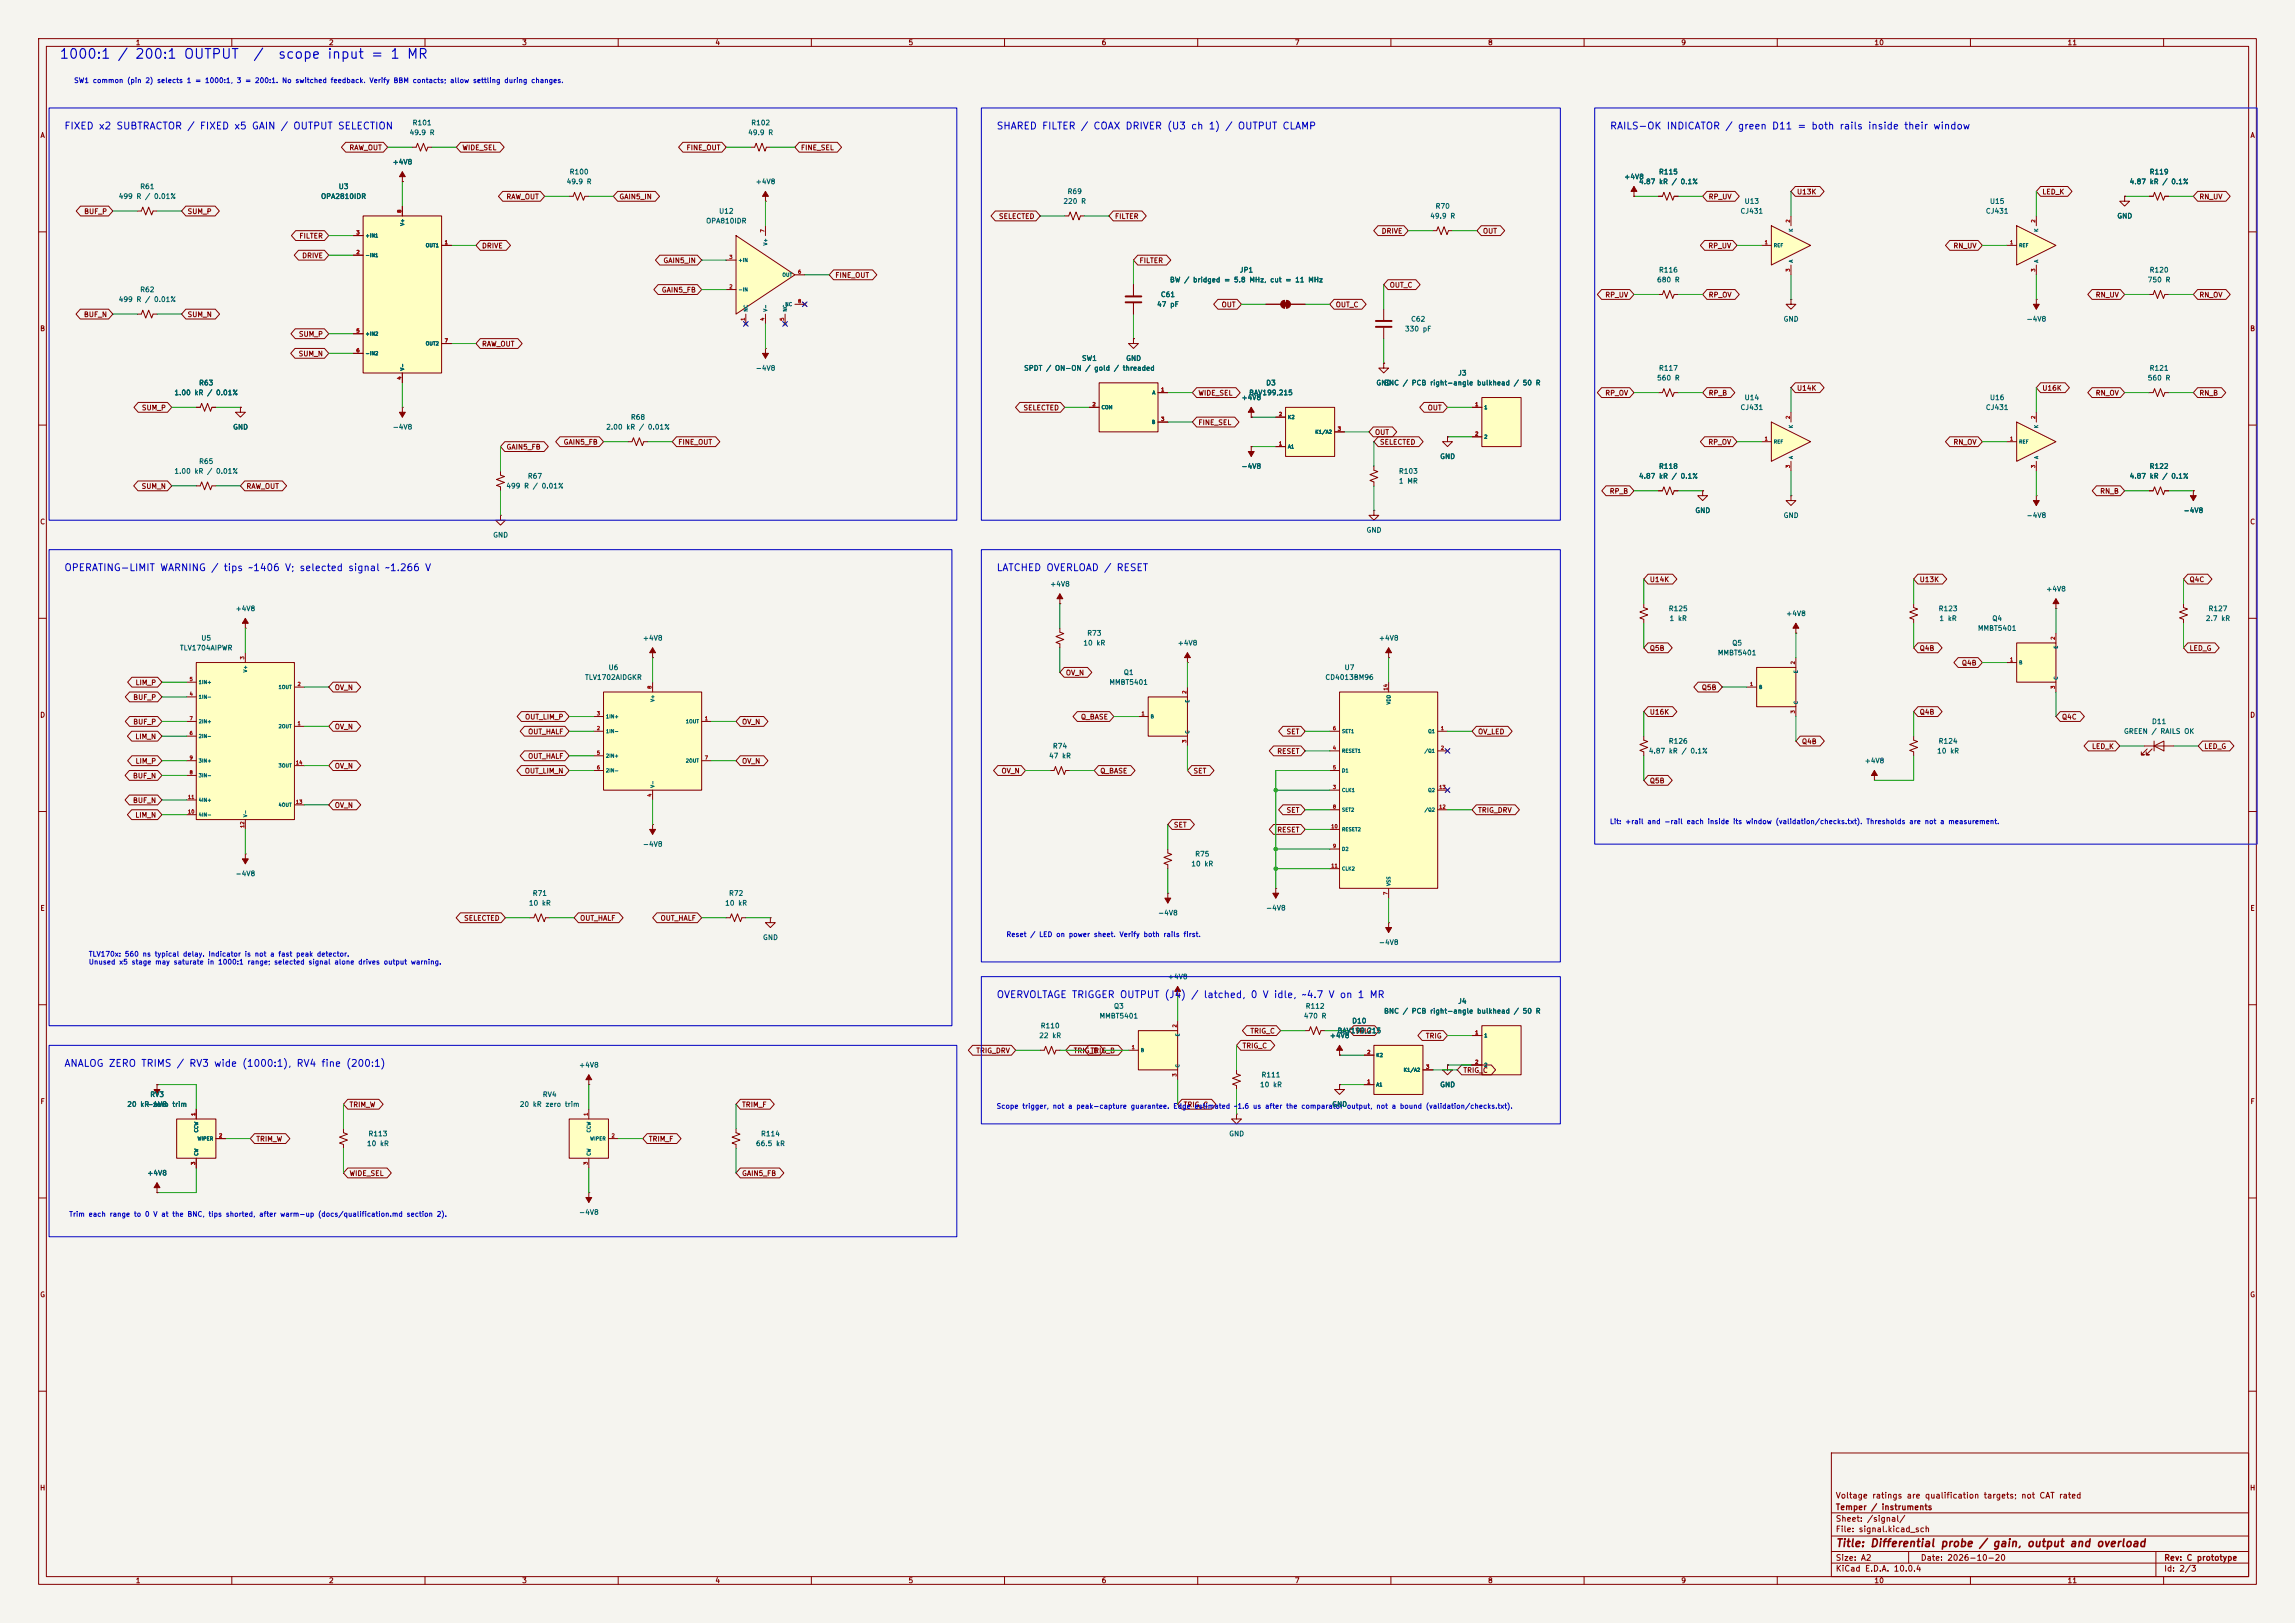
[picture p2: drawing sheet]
<svg xmlns="http://www.w3.org/2000/svg" width="594mm" height="420mm" viewBox="0 0 594 420" stroke-linecap="round" stroke-linejoin="round" font-family="sans-serif">
<defs><g id="words">
<g font-size="2.5" fill="#0000c2">
<text x="15.2" y="15.8">1000:1 / 200:1 OUTPUT</text>
<text x="65.4" y="15.8">/</text>
<text x="71.8" y="15.8">scope input = 1 MR</text>
</g>
<text font-size="2" fill="#840000" x="475" y="400.8">Title: Differential probe / gain, output and overload</text>
<g font-size="1.8" fill="#0000c2">
<text x="16.5" y="33.9">FIXED x2 SUBTRACTOR / FIXED x5 GAIN / OUTPUT SELECTION</text>
<text x="257.8" y="33.9">SHARED FILTER / COAX DRIVER (U3 ch 1) / OUTPUT CLAMP</text>
<text x="416.6" y="33.9">RAILS-OK INDICATOR / green D11 = both rails inside their window</text>
<text x="16.5" y="148.2">OPERATING-LIMIT WARNING / tips ~1406 V; selected signal ~1.266 V</text>
<text x="257.8" y="148.2">LATCHED OVERLOAD / RESET</text>
<text x="257.8" y="258.7">OVERVOLTAGE TRIGGER OUTPUT (J4) / latched, 0 V idle, ~4.7 V on 1 MR</text>
<text x="16.5" y="276.5">ANALOG ZERO TRIMS / RV3 wide (1000:1), RV4 fine (200:1)</text>
</g>
<g font-size="1.5" fill="#840000">
<text x="475" y="388.1">Voltage ratings are qualification targets; not CAT rated</text>
<text x="475" y="394.1">Sheet: /signal/</text>
<text x="475" y="391.1">Temper / instruments</text>
<text x="475" y="396.8">File: signal.kicad_sch</text>
<text x="475" y="407">KiCad E.D.A. 10.0.4</text>
<text x="475" y="404.2">Size: A2</text>
<text x="497" y="404.2">Date: 2026-10-20</text>
<text x="560" y="404.2">Rev: C prototype</text>
<text x="560" y="407">Id: 2/3</text>
</g>
<g font-size="1.3" fill="#840000">
<text x="35" y="12">1</text>
<text x="85" y="12">2</text>
<text x="135" y="12">3</text>
<text x="185" y="12">4</text>
<text x="235" y="12">5</text>
<text x="285" y="12">6</text>
<text x="335" y="12">7</text>
<text x="385" y="12">8</text>
<text x="435" y="12">9</text>
<text x="485" y="12">10</text>
<text x="535" y="12">11</text>
<text x="10.3" y="36">A</text>
<text x="582.3" y="36">A</text>
<text x="90.3" y="39.2">RAW_OUT</text>
<text x="119.5" y="39.2">WIDE_SEL</text>
<text x="177.6" y="39.2">FINE_OUT</text>
<text x="207.2" y="39.2">FINE_SEL</text>
<text x="130.9" y="51.9">RAW_OUT</text>
<text x="160.2" y="51.9">GAIN5_IN</text>
<text x="442.1" y="51.9">RP_UV</text>
<text x="465" y="50.6">U13K</text>
<text x="528.5" y="50.6">LED_K</text>
<text x="569.1" y="51.9">RN_UV</text>
<text x="21.7" y="55.7">BUF_P</text>
<text x="48.4" y="55.7">SUM_P</text>
<text x="258.4" y="56.9">SELECTED</text>
<text x="288.4" y="56.9">FILTER</text>
<text x="77.3" y="62">FILTER</text>
<text x="124.6" y="64.6">DRIVE</text>
<text x="357.5" y="60.8">DRIVE</text>
<text x="383.7" y="60.8">OUT</text>
<text x="442" y="64.6">RP_UV</text>
<text x="505.5" y="64.6">RN_UV</text>
<text x="78.1" y="67.1">DRIVE</text>
<text x="171.6" y="68.4">GAIN5_IN</text>
<text x="294.8" y="68.4">FILTER</text>
<text x="171.1" y="76">GAIN5_FB</text>
<text x="216.1" y="72.2">FINE_OUT</text>
<text x="359.6" y="74.7">OUT_C</text>
<text x="415.4" y="77.3">RP_UV</text>
<text x="442.1" y="77.3">RP_OV</text>
<text x="542.3" y="77.3">RN_UV</text>
<text x="569.1" y="77.3">RN_OV</text>
<text x="21.6" y="82.3">BUF_N</text>
<text x="48.4" y="82.3">SUM_N</text>
<text x="316" y="79.8">OUT</text>
<text x="345.6" y="79.8">OUT_C</text>
<text x="10.3" y="86">B</text>
<text x="77.2" y="87.4">SUM_P</text>
<text x="124.6" y="90">RAW_OUT</text>
<text x="582.3" y="86">B</text>
<text x="77.2" y="92.5">SUM_N</text>
<text x="465" y="101.4">U14K</text>
<text x="528.5" y="101.4">U16K</text>
<text x="36.6" y="106.5">SUM_P</text>
<text x="264.8" y="106.5">SELECTED</text>
<text x="310" y="102.7">WIDE_SEL</text>
<text x="369.4" y="106.5">OUT</text>
<text x="415.4" y="102.7">RP_OV</text>
<text x="442.1" y="102.7">RP_B</text>
<text x="542.3" y="102.7">RN_OV</text>
<text x="569.1" y="102.7">RN_B</text>
<text x="310" y="110.3">FINE_SEL</text>
<text x="355.8" y="112.8">OUT</text>
<text x="131" y="116.6">GAIN5_FB</text>
<text x="145.7" y="115.4">GAIN5_FB</text>
<text x="175.4" y="115.4">FINE_OUT</text>
<text x="357" y="115.4">SELECTED</text>
<text x="442" y="115.4">RP_OV</text>
<text x="505.5" y="115.4">RN_OV</text>
<text x="36.5" y="126.8">SUM_N</text>
<text x="63.7" y="126.8">RAW_OUT</text>
<text x="416.5" y="128.1">RP_B</text>
<text x="543.4" y="128.1">RN_B</text>
<text x="10.3" y="136">C</text>
<text x="582.3" y="136">C</text>
<text x="426.9" y="150.9">U14K</text>
<text x="496.7" y="150.9">U13K</text>
<text x="566.6" y="150.9">Q4C</text>
<text x="426.9" y="168.7">Q5B</text>
<text x="496.7" y="168.7">Q4B</text>
<text x="507.6" y="172.5">Q4B</text>
<text x="566.6" y="168.7">LED_G</text>
<text x="35" y="177.6">LIM_P</text>
<text x="86.5" y="178.9">OV_N</text>
<text x="275.7" y="175.1">OV_N</text>
<text x="440.3" y="178.9">Q5B</text>
<text x="10.3" y="186">D</text>
<text x="34.4" y="181.4">BUF_P</text>
<text x="426.9" y="185.2">U16K</text>
<text x="496.7" y="185.2">Q4B</text>
<text x="582.3" y="186">D</text>
<text x="34.4" y="187.8">BUF_P</text>
<text x="34.9" y="191.6">LIM_N</text>
<text x="86.5" y="189">OV_N</text>
<text x="135.8" y="186.5">OUT_LIM_P</text>
<text x="136.6" y="190.3">OUT_HALF</text>
<text x="191.9" y="187.8">OV_N</text>
<text x="279.6" y="186.5">Q_BASE</text>
<text x="332.9" y="190.3">SET</text>
<text x="382.4" y="190.3">OV_LED</text>
<text x="533.6" y="186.5">Q4C</text>
<text x="35" y="197.9">LIM_P</text>
<text x="136.6" y="196.6">OUT_HALF</text>
<text x="191.9" y="197.9">OV_N</text>
<text x="330.4" y="195.4">RESET</text>
<text x="466.2" y="192.8">Q4B</text>
<text x="541.3" y="194.1">LED_K</text>
<text x="570.4" y="194.1">LED_G</text>
<text x="34.3" y="201.7">BUF_N</text>
<text x="86.5" y="199.2">OV_N</text>
<text x="135.7" y="200.5">OUT_LIM_N</text>
<text x="259.1" y="200.5">OV_N</text>
<text x="284.6" y="200.5">Q_BASE</text>
<text x="308.8" y="200.5">SET</text>
<text x="426.9" y="203">Q5B</text>
<text x="34.3" y="208.1">BUF_N</text>
<text x="86.5" y="209.3">OV_N</text>
<text x="34.9" y="211.9">LIM_N</text>
<text x="303.7" y="214.4">SET</text>
<text x="330.4" y="215.7">RESET</text>
<text x="332.9" y="210.6">SET</text>
<text x="382.4" y="210.6">TRIG_DRV</text>
<text x="10.3" y="236">E</text>
<text x="120" y="238.6">SELECTED</text>
<text x="150" y="238.6">OUT_HALF</text>
<text x="170.8" y="238.6">OUT_HALF</text>
<text x="582.3" y="236">E</text>
<text x="323.5" y="267.8">TRIG_C</text>
<text x="350.7" y="267.8">TRIG</text>
<text x="368.9" y="269">TRIG</text>
<text x="252.5" y="272.8">TRIG_DRV</text>
<text x="277.8" y="272.8">TRIG_B</text>
<text x="282.1" y="272.8">TRIG_B</text>
<text x="321.5" y="271.6">TRIG_C</text>
<text x="378.6" y="277.9">TRIG_C</text>
<text x="10.3" y="286">F</text>
<text x="90.3" y="286.8">TRIM_W</text>
<text x="191.9" y="286.8">TRIM_F</text>
<text x="306.2" y="286.8">TRIG_C</text>
<text x="582.3" y="286">F</text>
<text x="66.2" y="295.7">TRIM_W</text>
<text x="167.8" y="295.7">TRIM_F</text>
<text x="90.3" y="304.6">WIDE_SEL</text>
<text x="191.9" y="304.6">GAIN5_FB</text>
<text x="10.3" y="336">G</text>
<text x="582.3" y="336">G</text>
<text x="10.2" y="386">H</text>
<text x="582.2" y="386">H</text>
<text x="35" y="410">1</text>
<text x="85" y="410">2</text>
<text x="135" y="410">3</text>
<text x="185" y="410">4</text>
<text x="235" y="410">5</text>
<text x="285" y="410">6</text>
<text x="335" y="410">7</text>
<text x="385" y="410">8</text>
<text x="435" y="410">9</text>
<text x="485" y="410">10</text>
<text x="535" y="410">11</text>
</g>
<g font-size="1.3" fill="#0000c2">
<text x="19" y="21.8">SW1 common (pin 2) selects 1 = 1000:1, 3 = 200:1. No switched feedback. Verify BBM contacts; allow settling during changes.</text>
<text x="416.6" y="213.6">Lit: +rail and -rail each inside its window (validation/checks.txt). Thresholds are not a measurement.</text>
<text x="260.3" y="242.8">Reset / LED on power sheet. Verify both rails first.</text>
<text x="22.9" y="247.8">TLV170x: 560 ns typical delay. Indicator is not a fast peak detector.</text>
<text x="22.9" y="249.9">Unused x5 stage may saturate in 1000:1 range; selected signal alone drives output warning.</text>
<text x="257.8" y="287.2">Scope trigger, not a peak-capture guarantee. Edge estimated ~1.6 us after the comparator output, not a bound (validation/checks.txt).</text>
<text x="17.8" y="315.2">Trim each range to 0 V at the BNC, tips shorted, after warm-up (docs/qualification.md section 2).</text>
</g>
<g font-size="1.3" fill="#006464">
<text x="105.9" y="35.3">49.9 R</text>
<text x="106.7" y="32.7">R101</text>
<text x="193.5" y="35.3">49.9 R</text>
<text x="194.3" y="32.7">R102</text>
<text x="101.5" y="42.9">+4V8</text>
<text x="146.5" y="48">49.9 R</text>
<text x="147.3" y="45.4">R100</text>
<text x="195.5" y="48">+4V8</text>
<text x="420.3" y="46.7">+4V8</text>
<text x="424.1" y="48">4.87 kR / 0.1%</text>
<text x="429.2" y="45.4">R115</text>
<text x="551.1" y="48">4.87 kR / 0.1%</text>
<text x="556.2" y="45.4">R119</text>
<text x="30.6" y="51.8">499 R / 0.01%</text>
<text x="36.2" y="49.2">R61</text>
<text x="83" y="51.8">OPA2810IDR</text>
<text x="87.5" y="49.2">U3</text>
<text x="275.1" y="53">220 R</text>
<text x="276.2" y="50.5">R69</text>
<text x="451.4" y="53">U13</text>
<text x="514.9" y="53">U15</text>
<text x="182.6" y="58.1">OPA810IDR</text>
<text x="186" y="55.6">U12</text>
<text x="370" y="56.9">49.9 R</text>
<text x="371.4" y="54.3">R70</text>
<text x="450.4" y="55.6">CJ431</text>
<text x="513.9" y="55.6">CJ431</text>
<text x="547.9" y="56.9">GND</text>
<text x="320.8" y="70.8">JP1</text>
<text x="429.2" y="70.8">R116</text>
<text x="556.2" y="70.8">R120</text>
<text x="36.2" y="75.9">R62</text>
<text x="300.3" y="77.2">C61</text>
<text x="302.7" y="73.4">BW / bridged = 5.8 MHz, cut = 11 MHz</text>
<text x="428.8" y="73.4">680 R</text>
<text x="555.8" y="73.4">750 R</text>
<text x="30.6" y="78.4">499 R / 0.01%</text>
<text x="299.3" y="79.7">47 pF</text>
<text x="365.1" y="83.5">C62</text>
<text x="461.5" y="83.5">GND</text>
<text x="524.4" y="83.5">-4V8</text>
<text x="363.5" y="86.1">330 pF</text>
<text x="279.9" y="93.7">SW1</text>
<text x="291.3" y="93.7">GND</text>
<text x="51.4" y="100">R63</text>
<text x="195.5" y="96.2">-4V8</text>
<text x="264.9" y="96.2">SPDT / ON-ON / gold / threaded</text>
<text x="327.6" y="100">D3</text>
<text x="356.1" y="100">GND</text>
<text x="358.1" y="100">BNC / PCB right-angle bulkhead / 50 R</text>
<text x="377.3" y="97.5">J3</text>
<text x="428.8" y="98.8">560 R</text>
<text x="429.2" y="96.2">R117</text>
<text x="555.8" y="98.8">560 R</text>
<text x="556.2" y="96.2">R121</text>
<text x="45" y="102.6">1.00 kR / 0.01%</text>
<text x="321.2" y="103.8">+4V8</text>
<text x="323.2" y="102.6">BAV199,215</text>
<text x="450.4" y="106.4">CJ431</text>
<text x="451.4" y="103.8">U14</text>
<text x="513.9" y="106.4">CJ431</text>
<text x="514.9" y="103.8">U16</text>
<text x="60.2" y="111.5">GND</text>
<text x="101.5" y="111.5">-4V8</text>
<text x="156.8" y="111.5">2.00 kR / 0.01%</text>
<text x="163.2" y="108.9">R68</text>
<text x="372.6" y="119.1">GND</text>
<text x="45" y="122.9">1.00 kR / 0.01%</text>
<text x="51.4" y="120.4">R65</text>
<text x="136.5" y="124.2">R67</text>
<text x="321.2" y="121.6">-4V8</text>
<text x="361.9" y="122.9">R103</text>
<text x="361.9" y="125.4">1 MR</text>
<text x="424.1" y="124.2">4.87 kR / 0.1%</text>
<text x="429.2" y="121.6">R118</text>
<text x="551.1" y="124.2">4.87 kR / 0.1%</text>
<text x="556.2" y="121.6">R122</text>
<text x="130.9" y="126.7">499 R / 0.01%</text>
<text x="438.7" y="133.1">GND</text>
<text x="461.5" y="134.3">GND</text>
<text x="524.4" y="134.3">-4V8</text>
<text x="565" y="133.1">-4V8</text>
<text x="127.5" y="139.4">GND</text>
<text x="353.6" y="138.1">GND</text>
<text x="271.7" y="152.1">+4V8</text>
<text x="529.5" y="153.4">+4V8</text>
<text x="60.9" y="158.5">+4V8</text>
<text x="431.8" y="158.5">R125</text>
<text x="432" y="161">1 kR</text>
<text x="462.2" y="159.7">+4V8</text>
<text x="501.6" y="158.5">R123</text>
<text x="501.9" y="161">1 kR</text>
<text x="515.5" y="161">Q4</text>
<text x="570.8" y="161">2.7 kR</text>
<text x="571.5" y="158.5">R127</text>
<text x="52" y="166.1">U5</text>
<text x="166.3" y="166.1">+4V8</text>
<text x="280.3" y="167.3">10 kR</text>
<text x="281.3" y="164.8">R73</text>
<text x="304.7" y="167.3">+4V8</text>
<text x="356.8" y="166.1">+4V8</text>
<text x="448.2" y="167.3">Q5</text>
<text x="511.8" y="163.5">MMBT5401</text>
<text x="46.4" y="168.6">TLV1704AIPWR</text>
<text x="157.4" y="173.7">U6</text>
<text x="347.9" y="173.7">U7</text>
<text x="444.5" y="169.9">MMBT5401</text>
<text x="151.3" y="176.2">TLV1702AIDGKR</text>
<text x="287" y="177.5">MMBT5401</text>
<text x="290.7" y="175">Q1</text>
<text x="342.9" y="176.2">CD4013BM96</text>
<text x="549.6" y="190.2">GREEN / RAILS OK</text>
<text x="556.9" y="187.7">D11</text>
<text x="271.4" y="196.6">47 kR</text>
<text x="272.4" y="194">R74</text>
<text x="426.6" y="195.3">4.87 kR / 0.1%</text>
<text x="431.8" y="192.7">R126</text>
<text x="482.5" y="197.8">+4V8</text>
<text x="501.2" y="195.3">10 kR</text>
<text x="501.6" y="192.7">R124</text>
<text x="166.3" y="219.4">-4V8</text>
<text x="309.2" y="222">R75</text>
<text x="60.9" y="227">-4V8</text>
<text x="308.2" y="224.5">10 kR</text>
<text x="137.8" y="232.1">R71</text>
<text x="188.6" y="232.1">R72</text>
<text x="136.8" y="234.7">10 kR</text>
<text x="187.6" y="234.7">10 kR</text>
<text x="299.6" y="237.2">-4V8</text>
<text x="327.6" y="235.9">-4V8</text>
<text x="197.4" y="243.5">GND</text>
<text x="356.8" y="244.8">-4V8</text>
<text x="302.2" y="253.7">+4V8</text>
<text x="284.5" y="263.9">MMBT5401</text>
<text x="288.2" y="261.3">Q3</text>
<text x="337.3" y="263.9">470 R</text>
<text x="337.8" y="261.3">R112</text>
<text x="358.1" y="262.6">BNC / PCB right-angle bulkhead / 50 R</text>
<text x="377.3" y="260.1">J4</text>
<text x="268.8" y="268.9">22 kR</text>
<text x="269.2" y="266.4">R110</text>
<text x="344.1" y="268.9">+4V8</text>
<text x="346" y="267.7">BAV199,215</text>
<text x="349.8" y="265.1">D10</text>
<text x="149.8" y="276.6">+4V8</text>
<text x="326" y="281.6">10 kR</text>
<text x="326.4" y="279.1">R111</text>
<text x="372.6" y="281.6">GND</text>
<text x="32.8" y="286.7">20 kR zero trim</text>
<text x="38" y="286.7">-4V8</text>
<text x="38.8" y="284.2">RV3</text>
<text x="134.4" y="286.7">20 kR zero trim</text>
<text x="140.4" y="284.2">RV4</text>
<text x="344.7" y="286.7">GND</text>
<text x="94.8" y="296.9">10 kR</text>
<text x="95.2" y="294.3">R113</text>
<text x="195.5" y="296.9">66.5 kR</text>
<text x="196.8" y="294.3">R114</text>
<text x="318" y="294.3">GND</text>
<text x="38" y="304.5">+4V8</text>
<text x="149.8" y="314.7">-4V8</text>
</g>
<g font-size=".9" fill="#a90000">
<text x="104" y="55.2" transform="rotate(-90 104 55.2)">8</text>
<text x="463.5" y="57.7" transform="rotate(-90 463.5 57.7)">2</text>
<text x="527" y="57.7" transform="rotate(-90 527 57.7)">2</text>
<text x="92.1" y="65.9">2</text>
<text x="92.1" y="60.9">3</text>
<text x="115" y="63.4">1</text>
<text x="198" y="60.3" transform="rotate(-90 198 60.3)">7</text>
<text x="456.6" y="63.4">1</text>
<text x="520.1" y="63.4">1</text>
<text x="188.7" y="67.2">3</text>
<text x="206.4" y="71">6</text>
<text x="463.5" y="70.4" transform="rotate(-90 463.5 70.4)">3</text>
<text x="527" y="70.4" transform="rotate(-90 527 70.4)">3</text>
<text x="188.7" y="74.8">2</text>
<text x="192.9" y="83.1" transform="rotate(-90 192.9 83.1)">1</text>
<text x="198" y="83.1" transform="rotate(-90 198 83.1)">4</text>
<text x="203.1" y="83.1" transform="rotate(-90 203.1 83.1)">5</text>
<text x="206.4" y="78.6">8</text>
<text x="92.1" y="86.3">5</text>
<text x="115" y="88.8">7</text>
<text x="92.1" y="91.3">6</text>
<text x="104" y="98.4" transform="rotate(-90 104 98.4)">4</text>
<text x="300.4" y="101.5">1</text>
<text x="282.6" y="105.3">2</text>
<text x="330.9" y="107.9">2</text>
<text x="381.7" y="105.3">1</text>
<text x="300.4" y="109.1">3</text>
<text x="346.1" y="111.7">3</text>
<text x="381.7" y="112.9">2</text>
<text x="463.5" y="108.5" transform="rotate(-90 463.5 108.5)">2</text>
<text x="527" y="108.5" transform="rotate(-90 527 108.5)">2</text>
<text x="330.9" y="115.5">1</text>
<text x="456.6" y="114.2">1</text>
<text x="520.1" y="114.2">1</text>
<text x="463.5" y="121.2" transform="rotate(-90 463.5 121.2)">3</text>
<text x="527" y="121.2" transform="rotate(-90 527 121.2)">3</text>
<text x="532" y="165.7" transform="rotate(-90 532 165.7)">2</text>
<text x="63.4" y="170.7" transform="rotate(-90 63.4 170.7)">3</text>
<text x="464.7" y="172" transform="rotate(-90 464.7 172)">2</text>
<text x="520.1" y="171.4">1</text>
<text x="49" y="176.4">5</text>
<text x="76.9" y="177.7">2</text>
<text x="168.8" y="178.4" transform="rotate(-90 168.8 178.4)">8</text>
<text x="307.2" y="179.6" transform="rotate(-90 307.2 179.6)">2</text>
<text x="359.3" y="178.8" transform="rotate(-90 359.3 178.8)">14</text>
<text x="452.8" y="177.7">1</text>
<text x="532" y="178.4" transform="rotate(-90 532 178.4)">3</text>
<text x="49" y="180.2">4</text>
<text x="154.4" y="185.3">3</text>
<text x="295.3" y="185.3">1</text>
<text x="464.7" y="184.7" transform="rotate(-90 464.7 184.7)">3</text>
<text x="49" y="190.4">6</text>
<text x="49" y="186.6">7</text>
<text x="76.9" y="187.9">1</text>
<text x="154.4" y="189.1">2</text>
<text x="182.3" y="186.6">1</text>
<text x="344.9" y="189.1">6</text>
<text x="372.8" y="189.1">1</text>
<text x="49" y="196.8">9</text>
<text x="154.4" y="195.5">5</text>
<text x="182.3" y="196.8">7</text>
<text x="307.2" y="192.3" transform="rotate(-90 307.2 192.3)">3</text>
<text x="344.9" y="194.2">4</text>
<text x="372.8" y="194.2">2</text>
<text x="49" y="200.6">8</text>
<text x="76.5" y="198">14</text>
<text x="154.4" y="199.3">6</text>
<text x="344.9" y="199.3">5</text>
<text x="48.5" y="206.9">11</text>
<text x="76.5" y="208.2">13</text>
<text x="168.8" y="206.3" transform="rotate(-90 168.8 206.3)">4</text>
<text x="344.9" y="204.4">3</text>
<text x="344.9" y="209.5">8</text>
<text x="372.4" y="209.5">12</text>
<text x="372.4" y="204.4">13</text>
<text x="48.5" y="210.7">10</text>
<text x="63.4" y="214.4" transform="rotate(-90 63.4 214.4)">12</text>
<text x="344.4" y="214.5">10</text>
<text x="344.9" y="219.6">9</text>
<text x="344.4" y="224.7">11</text>
<text x="359.3" y="231.7" transform="rotate(-90 359.3 231.7)">7</text>
<text x="304.7" y="266" transform="rotate(-90 304.7 266)">2</text>
<text x="381.7" y="267.9">1</text>
<text x="292.8" y="271.7">1</text>
<text x="353.8" y="273">2</text>
<text x="381.7" y="275.5">2</text>
<text x="304.7" y="278.7" transform="rotate(-90 304.7 278.7)">3</text>
<text x="353.8" y="280.6">1</text>
<text x="369" y="276.8">3</text>
<text x="50.7" y="288.9" transform="rotate(-90 50.7 288.9)">1</text>
<text x="152.3" y="288.9" transform="rotate(-90 152.3 288.9)">1</text>
<text x="56.6" y="294.5">2</text>
<text x="158.2" y="294.5">2</text>
<text x="50.7" y="301.6" transform="rotate(-90 50.7 301.6)">3</text>
<text x="152.3" y="301.6" transform="rotate(-90 152.3 301.6)">3</text>
</g>
<g font-size=".9" fill="#006464">
<text x="104.8" y="58.6" transform="rotate(-90 104.8 58.6)">V+</text>
<text x="94.5" y="61.6">+IN1</text>
<text x="110.1" y="64.2">OUT1</text>
<text x="198.8" y="63.6" transform="rotate(-90 198.8 63.6)">V+</text>
<text x="459" y="64.2">REF</text>
<text x="464.2" y="60.1" transform="rotate(-90 464.2 60.1)">K</text>
<text x="522.5" y="64.2">REF</text>
<text x="527.7" y="60.1" transform="rotate(-90 527.7 60.1)">K</text>
<text x="94.5" y="66.7">-IN1</text>
<text x="191" y="68">+IN</text>
<text x="202.4" y="71.8">OUT</text>
<text x="464.2" y="68.1" transform="rotate(-90 464.2 68.1)">A</text>
<text x="527.7" y="68.1" transform="rotate(-90 527.7 68.1)">A</text>
<text x="191" y="75.6">-IN</text>
<text x="193.7" y="80.8" transform="rotate(-90 193.7 80.8)">NC</text>
<text x="198.8" y="80.8" transform="rotate(-90 198.8 80.8)">V-</text>
<text x="203.1" y="79.4">NC</text>
<text x="203.9" y="80.8" transform="rotate(-90 203.9 80.8)">NC</text>
<text x="94.5" y="87">+IN2</text>
<text x="110.1" y="89.6">OUT2</text>
<text x="94.5" y="92.1">-IN2</text>
<text x="104.8" y="96" transform="rotate(-90 104.8 96)">V-</text>
<text x="285" y="106.1">COM</text>
<text x="298.2" y="102.3">A</text>
<text x="384" y="106.1">1</text>
<text x="298" y="109.9">B</text>
<text x="333.2" y="108.6">K2</text>
<text x="340.3" y="112.4">K1/A2</text>
<text x="384" y="113.7">2</text>
<text x="464.2" y="110.9" transform="rotate(-90 464.2 110.9)">K</text>
<text x="527.7" y="110.9" transform="rotate(-90 527.7 110.9)">K</text>
<text x="333.2" y="116.3">A1</text>
<text x="459" y="115">REF</text>
<text x="464.2" y="118.9" transform="rotate(-90 464.2 118.9)">A</text>
<text x="522.5" y="115">REF</text>
<text x="527.7" y="118.9" transform="rotate(-90 527.7 118.9)">A</text>
<text x="532.8" y="168" transform="rotate(-90 532.8 168)">E</text>
<text x="522.5" y="172.1">B</text>
<text x="51.3" y="177.2">1IN+</text>
<text x="64.2" y="174.1" transform="rotate(-90 64.2 174.1)">V+</text>
<text x="72" y="178.5">1OUT</text>
<text x="455.2" y="178.5">B</text>
<text x="465.5" y="174.3" transform="rotate(-90 465.5 174.3)">E</text>
<text x="532.8" y="176" transform="rotate(-90 532.8 176)">C</text>
<text x="51.3" y="181">1IN-</text>
<text x="169.6" y="181.7" transform="rotate(-90 169.6 181.7)">V+</text>
<text x="308" y="181.9" transform="rotate(-90 308 181.9)">E</text>
<text x="360.1" y="182.4" transform="rotate(-90 360.1 182.4)">VDD</text>
<text x="465.5" y="182.4" transform="rotate(-90 465.5 182.4)">C</text>
<text x="51.3" y="191.2">2IN-</text>
<text x="51.3" y="187.4">2IN+</text>
<text x="72" y="188.6">2OUT</text>
<text x="156.7" y="189.9">1IN-</text>
<text x="156.7" y="186.1">1IN+</text>
<text x="177.4" y="187.4">1OUT</text>
<text x="297.7" y="186.1">B</text>
<text x="308" y="190" transform="rotate(-90 308 190)">C</text>
<text x="347.2" y="189.9">SET1</text>
<text x="369.5" y="189.9">Q1</text>
<text x="51.3" y="197.5">3IN+</text>
<text x="156.7" y="196.3">2IN+</text>
<text x="177.4" y="197.5">2OUT</text>
<text x="347.2" y="195">RESET1</text>
<text x="368.6" y="195">/Q1</text>
<text x="51.3" y="201.3">3IN-</text>
<text x="72" y="198.8">3OUT</text>
<text x="156.7" y="200.1">2IN-</text>
<text x="169.6" y="204" transform="rotate(-90 169.6 204)">V-</text>
<text x="347.2" y="200.1">D1</text>
<text x="51.3" y="207.7">4IN+</text>
<text x="72" y="209">4OUT</text>
<text x="347.2" y="205.2">CLK1</text>
<text x="369.5" y="205.2">Q2</text>
<text x="51.3" y="211.5">4IN-</text>
<text x="64.2" y="211.6" transform="rotate(-90 64.2 211.6)">V-</text>
<text x="347.2" y="210.2">SET2</text>
<text x="347.2" y="215.3">RESET2</text>
<text x="368.6" y="210.2">/Q2</text>
<text x="347.2" y="220.4">D2</text>
<text x="347.2" y="225.5">CLK2</text>
<text x="360.1" y="229.4" transform="rotate(-90 360.1 229.4)">VSS</text>
<text x="305.5" y="268.3" transform="rotate(-90 305.5 268.3)">E</text>
<text x="384" y="268.7">1</text>
<text x="295.1" y="272.5">B</text>
<text x="356.1" y="273.7">K2</text>
<text x="305.5" y="276.4" transform="rotate(-90 305.5 276.4)">C</text>
<text x="356.1" y="281.4">A1</text>
<text x="363.2" y="277.5">K1/A2</text>
<text x="384" y="276.3">2</text>
<text x="51.5" y="293.2" transform="rotate(-90 51.5 293.2)">CCW</text>
<text x="153.1" y="293.2" transform="rotate(-90 153.1 293.2)">CCW</text>
<text x="51" y="295.3">WIPER</text>
<text x="51.5" y="299.2" transform="rotate(-90 51.5 299.2)">CW</text>
<text x="152.6" y="295.3">WIPER</text>
<text x="153.1" y="299.2" transform="rotate(-90 153.1 299.2)">CW</text>
</g>
</g></defs>
<path d="M0 0h594v420h-594z" fill="#f5f4ef" stroke="#f5f4ef" stroke-width=".26"/>
<g fill="none" stroke="#840000" stroke-width=".26">
<path d="M10 10h574v400h-574zM12 12h570v396h-570zM60 10v2M110 10v2M160 10v2M210 10v2M260 10v2M310 10v2M360 10v2M410 10v2M460 10v2M510 10v2"/>
<path d="M560 10v2M10 60h2M582 60h2M10 110h2M582 110h2M10 160h2M168.9 170.2h.1M168.9 167.6v2.6M582 160h2M10 210h2M168.9 213.4h.1M168.9 213.4v2.5"/>
<path d="M582 210h2M10 260h2M337.8 266.7h1l.4-1 .8 2 .7-2 .8 2 .4-1h1M582 260h2M10 310h2M582 310h2M10 360h2M474 376h108v32h-108zM582 360h2M474 397.5h108M474 391.5h108M60 408v2"/>
<path d="M110 408v2M160 408v2M210 408v2M260 408v2M310 408v2M360 408v2M410 408v2M460 408v2M474 404.5h108M474 401.5h108M494 401.5v3M510 408v2"/>
<path d="M558 401.5v6.5M560 408v2"/>
</g>
<g fill="#840000" stroke="#840000" stroke-width=".26">
<path d="M168.9 167.6l.8 1.3h-1.6z"/>
<path d="M168.1 214.6h1.6l-.8 1.3z"/>
</g>
<path d="M156.2 179.1h25.4v25.4h-25.4z" fill="#ffffc2"/>
<path d="M156.2 179.1h25.4v25.4h-25.4zM168.9 176.5v2.6M153.7 189.2h2.5M153.7 185.4h2.5M153.7 195.6h2.5M153.7 199.4h2.5M181.6 186.7h2.5M181.6 196.9h2.5M168.9 204.5v2.5" fill="none" stroke="#840000" stroke-width=".26"/>
<path d="M458.5 58.4l10.1 5.1-10.1 5.1z" fill="#ffffc2"/>
<path d="M458.5 58.4l10.1 5.1-10.1 5.1zM463.5 55.9v2.5M455.9 63.5h2.6M463.5 68.6v2.5M463.5 128.3v1.2h1.3l-1.3 1.3-1.2-1.3h1.2M463.5 128.3h.1" fill="none" stroke="#840000" stroke-width=".26"/>
<path d="M454.7 172.7h10.1v10.2h-10.1z" fill="#ffffc2"/>
<path d="M425.4 156.2v1l1.1 .4-2.1 .8 2.1 .7-2.1 .8 1 .4v1M452.1 177.8h2.6M454.7 172.7h10.1v10.2h-10.1zM464.8 170.2v2.5M425.4 190.5v1l1.1 .4-2.1 .8 2.1 .7-2.1 .8 1 .4v1M464.8 182.9v2.5" fill="none" stroke="#840000" stroke-width=".26"/>
<path d="M94 55.9h20.3v40.6h-20.3z" fill="#ffffc2"/>
<g fill="none" stroke="#840000" stroke-width=".26">
<path d="M94 55.9h20.3v40.6h-20.3zM104.1 53.3v2.6M91.4 66h2.6M91.4 61h2.6M114.3 63.5h2.5M91.4 86.4h2.6M91.4 91.4h2.6M104.1 96.5v2.6M114.3 88.9h2.5M50.8 105.4h1l.4-1 .8 2 .7-2 .8 2 .4-1h1M62.2 105.4v1.3h1.3l-1.3 1.3-1.2-1.3h1.2M62.2 105.4h.1"/>
<path d="M104.1 105.4h.1M104.1 105.4v2.6M50.8 125.7h1l.4-1 .8 2 .7-2 .8 2 .4-1h1M129.5 121.9v1l1.1 .4-2.1 .8 2.1 .7-2.1 .8 1 .4v1M129.5 133.4v1.2h1.3l-1.3 1.3-1.2-1.3h1.2M129.5 133.4h.1M532.1 157.5h.1M532.1 154.9v2.6M485.1 199.4v2.5M495.3 190.5v1l1 .4-2 .8 2 .7-2 .8 1 .4v1M485.1 201.9h.1"/>
</g>
<g fill="#840000" stroke="#840000" stroke-width=".26">
<path d="M485.1 199.4l.8 1.3h-1.5z"/>
<path d="M103.4 106.7h1.5l-.8 1.3z"/>
<path d="M532.1 154.9l.8 1.3h-1.5z"/>
</g>
<path d="M522 166.4h10.1v10.1h-10.1z" fill="#ffffc2"/>
<g fill="none" stroke="#840000" stroke-width=".26">
<path d="M104.1 47h.1M104.1 44.5v2.5M527 128.3h.1M527 128.3v2.5M556.3 127h1l.4-1 .7 2 .8-2 .7 2 .4-1h1M567.7 127h.1M567.7 127v2.5M565.1 156.2v1l1.1 .4-2.1 .8 2.1 .7-2.1 .8 1 .4v1M519.4 171.5h2.6M522 166.4h10.1v10.1h-10.1zM532.1 163.8v2.6M532.1 176.5v2.6"/>
<path d="M555 193h7.6M555.8 193.8l-1.6 1.5h.8h-.8v-.7M557 193.8l-1.5 1.5h.8h-.8v-.7M557.5 193l2.6-1.2v2.5zM557.5 191.8v2.5"/>
</g>
<g fill="#840000" stroke="#840000" stroke-width=".26">
<path d="M104.1 44.5l.8 1.2h-1.5z"/>
<path d="M526.3 129.5h1.5l-.8 1.3z"/>
<path d="M566.9 128.3h1.6l-.8 1.2z"/>
</g>
<path d="M522 109.2l10.1 5.1-10.1 5.1z" fill="#ffffc2"/>
<g fill="none" stroke="#840000" stroke-width=".26">
<path d="M106.7 38.1h1l.4-1 .7 2 .8-2 .8 2 .3-1h1.1M35.6 54.6h1l.4-1 .7 2 .8-2 .7 2 .4-1h1M147.3 50.8h1l.4-1 .8 2 .7-2 .8 2 .4-1h1M549.9 50.8v1.3h1.3l-1.3 1.2-1.3-1.2h1.3M549.9 50.8h.1M556.3 50.8h1l.4-1 .7 2 .8-2 .7 2 .4-1h1M556.3 76.2h1l.4-1 .7 2 .8-2 .7 2 .4-1h1M35.6 81.3h1l.4-1 .7 2 .8-2 .7 2 .4-1h1M162.6 114.3h1l.4-1 .7 2 .8-2 .7 2 .4-1h1M519.4 114.3h2.6M522 109.2l10.1 5.1-10.1 5.1zM527 106.7v2.5"/>
<path d="M527 119.4v2.5M556.3 101.6h1l.4-1 .7 2 .8-2 .7 2 .4-1h1"/>
</g>
<path d="M522 58.4l10.1 5.1-10.1 5.1z" fill="#ffffc2"/>
<path d="M522 58.4l10.1 5.1-10.1 5.1zM527 55.9v2.5M519.4 63.5h2.6M527 77.5h.1M527 68.6v2.5M527 77.5v2.5M190.5 292.1v1l1 .4-2 .8 2 .7-2 .8 1 .4v1M152.4 308.6h.1M152.4 308.6v2.6" fill="none" stroke="#840000" stroke-width=".26"/>
<g fill="#840000" stroke="#840000" stroke-width=".26">
<path d="M526.3 78.7h1.5l-.8 1.3z"/>
<path d="M151.6 309.9h1.6l-.8 1.3z"/>
</g>
<path d="M147.3 289.6h10.2v10.1h-10.2z" fill="#ffffc2"/>
<path d="M429.3 127h1l.4-1 .7 2 .8-2 .7 2 .4-1h1M137.2 237.5h1l.4-1 .7 2 .8-2 .7 2 .4-1h1M147.3 289.6h10.2v10.1h-10.2zM152.4 287v2.6M152.4 299.7v2.6M157.5 294.6h2.5" fill="none" stroke="#840000" stroke-width=".26"/>
<path d="M458.5 109.2l10.1 5.1-10.1 5.1z" fill="#ffffc2"/>
<g fill="none" stroke="#840000" stroke-width=".26">
<path d="M463.5 77.5v1.2h1.3l-1.3 1.3-1.2-1.3h1.2M463.5 77.5h.1M429.3 101.6h1l.4-1 .7 2 .8-2 .7 2 .4-1h1M455.9 114.3h2.6M458.5 109.2l10.1 5.1-10.1 5.1zM463.5 106.7v2.5M463.5 119.4v2.5M440.7 127v1.3h1.3l-1.3 1.2-1.3-1.2h1.3M440.7 127h.1M464.8 163.8h.1M464.8 161.3v2.5M152.4 278.1v2.6"/>
<path d="M40.6 280.7h.1M40.6 280.7v2.5M152.4 280.7h.1M346.7 280.7v1.2h1.3l-1.3 1.3-1.3-1.3h1.3M346.7 280.7h.1"/>
</g>
<g fill="#840000" stroke="#840000" stroke-width=".26">
<path d="M152.4 278.1l.8 1.3h-1.6z"/>
<path d="M464.8 161.3l.8 1.3h-1.5z"/>
<path d="M39.9 281.9h1.5l-.8 1.3z"/>
</g>
<path d="M355.6 270.5h12.7v12.7h-12.7z" fill="#ffffc2"/>
<path d="M353.1 273.1h2.5M355.6 270.5h12.7v12.7h-12.7zM368.3 276.9h2.5M353.1 280.7h2.5" fill="none" stroke="#840000" stroke-width=".26"/>
<path d="M383.5 265.4h10.2v12.7h-10.2z" fill="#ffffc2"/>
<g fill="none" stroke="#840000" stroke-width=".26">
<path d="M274.3 156.2h.1M274.3 153.7v2.5M495.3 156.2v1l1 .4-2 .8 2 .7-2 .8 1 .4v1M274.3 162.6v1l1 .4-2 .7 2 .8-2 .7 1 .4v1M304.8 257.8h.1M304.8 255.3v2.5M346.7 273.1h.1M346.7 270.5v2.6M374.6 275.6v1.3h1.3l-1.3 1.2-1.2-1.2h1.2M374.6 275.6h.1M381 268h2.5M381 275.6h2.5"/>
<path d="M383.5 265.4h10.2v12.7h-10.2z"/>
</g>
<g fill="#840000" stroke="#840000" stroke-width=".26">
<path d="M346.7 270.5l.8 1.3h-1.6z"/>
<path d="M274.3 153.7l.8 1.2h-1.5z"/>
<path d="M304.8 255.3l.8 1.2h-1.6z"/>
</g>
<path d="M294.6 266.7h10.2v10.2h-10.2z" fill="#ffffc2"/>
<g fill="none" stroke="#840000" stroke-width=".26">
<path d="M307.3 171.5h.1M307.3 168.9v2.6M271.8 199.4h1l.4-1 .7 2 .8-2 .8 2 .3-1h1.1M330.2 229.9h.1M330.2 229.9v2.5M359.4 238.8h.1M359.4 238.8v2.5M269.2 271.8h1.1l.3-1 .8 2 .8-2 .7 2 .4-1h1M292.1 271.8h2.5M294.6 266.7h10.2v10.2h-10.2zM304.8 264.2v2.5M304.8 276.9v2.5"/>
<path d="M320 276.9v1l1.1 .4-2.1 .7 2.1 .8-2.1 .7 1 .4v1M320 288.3v1.3h1.3l-1.3 1.2-1.2-1.2h1.2M320 288.3h.1"/>
</g>
<g fill="#840000" stroke="#840000" stroke-width=".26">
<path d="M307.3 168.9l.8 1.3h-1.5z"/>
<path d="M329.4 231.1h1.6l-.8 1.3z"/>
<path d="M358.6 240h1.6l-.8 1.3z"/>
</g>
<path d="M297.2 180.3h10.1v10.2h-10.1z" fill="#ffffc2"/>
<path d="M307.3 177.8v2.5M294.6 185.4h2.6M297.2 180.3h10.1v10.2h-10.1zM307.3 190.5v2.5" fill="none" stroke="#840000" stroke-width=".26"/>
<path d="M346.7 179.1h25.4v50.8h-25.4z" fill="#ffffc2"/>
<g fill="none" stroke="#840000" stroke-width=".26">
<path d="M327.7 78.7h3.8M332.5 77.7v2.1M333 77.7v2.1M334 78.7h3.8M346.7 179.1h25.4v50.8h-25.4zM359.4 176.5v2.6M344.2 189.2h2.5M344.2 194.3h2.5M344.2 199.4h2.5M372.1 189.2h2.5M372.1 194.3h2.5M302.3 219.7v1l1 .4-2.1 .8 2.1 .7-2.1 .8 1.1 .4v1"/>
<path d="M344.2 204.5h2.5M344.2 209.6h2.5M344.2 219.7h2.5M344.2 214.6h2.5M372.1 204.5h2.5M372.1 209.6h2.5M188 237.5h1l.4-1 .7 2 .8-2 .7 2 .4-1h1M199.4 237.5v1.3h1.3l-1.3 1.2-1.3-1.2h1.3M199.4 237.5h.1M302.3 231.1h.1M302.3 231.1v2.6M344.2 224.8h2.5"/>
<path d="M359.4 229.9v2.5"/>
</g>
<g fill="#840000" stroke="#840000" stroke-width=".26">
<path d="M301.5 232.4h1.5l-.7 1.3z"/>
<path d="M332.2 78.2h1v1h-1z"/>
<path d="M331.8 78l.7-.3v2.1a1.02 1.02 0 0 1-.9-.7 1.02 1.02 0 0 1 .2-1.1z"/>
<path d="M333 77.7a1.02 1.02 0 0 1 1 1 1.02 1.02 0 0 1-1 1.1z"/>
</g>
<path d="M284.5 99.1h15.2v12.7h-15.2z" fill="#ffffc2"/>
<path d="M198.1 90.2h.1M198.1 90.2v2.5M284.5 99.1h15.2v12.7h-15.2zM281.9 105.4h2.6M299.7 101.6h2.6M299.7 109.2h2.6M359.4 170.2h.1M359.4 167.6v2.6" fill="none" stroke="#840000" stroke-width=".26"/>
<g fill="#840000" stroke="#840000" stroke-width=".26">
<path d="M197.4 91.4h1.5l-.8 1.3z"/>
<path d="M359.4 167.6l.8 1.3h-1.6z"/>
</g>
<path d="M190.5 61l15.2 10.1-15.2 10.2z" fill="#ffffc2"/>
<g fill="none" stroke="#840000" stroke-width=".26">
<path d="M198.1 58.4v2.6M275.6 55.9h1l.4-1 .7 2 .8-2 .8 2 .4-1h1M188 74.9h2.5M188 67.3h2.5M190.5 61l15.2 10.1-15.2 10.2zM205.7 71.1h2.6M205.7 78.7h2.6M207.9 78.4l.8 .7M208.7 78.4l-.8 .7M293.4 73.7v2.8M293.4 78.5v2.8M192.7 83.4l.7 .8"/>
<path d="M193 81.3v2.5M193.4 83.4l-.7 .8M198.1 81.3v2.5M202.8 83.4l.8 .8M203.2 81.3v2.5M203.6 83.4l-.8 .8M293.4 87.6v1.3h1.2l-1.2 1.3-1.3-1.3h1.3M293.4 87.6h.1M374.6 113v1.3h1.3l-1.3 1.3-1.2-1.3h1.2M374.6 113h.1M355.6 132.1v1.3h1.3l-1.3 1.2-1.3-1.2h1.3M355.6 132.1h.1"/>
<path d="M355.6 120.7v1l1 .3-2 .8 2 .8-2 .7 1 .4v1"/>
</g>
<path d="M291.3 76.7h4.1M291.3 78.2h4.1" fill="none" stroke="#840000" stroke-width=".51"/>
<path d="M383.5 102.9h10.2v12.7h-10.2z" fill="#ffffc2"/>
<g fill="none" stroke="#840000" stroke-width=".26">
<path d="M194.3 38.1h1l.4-1 .8 2 .7-2 .8 2 .4-1h1M198.1 52.1h.1M198.1 49.5v2.6M370.8 59.7h1.1l.3-1 .8 2 .8-2 .7 2 .4-1h1M358.1 94v1.3h1.3l-1.3 1.2-1.2-1.2h1.2M358.1 94h.1M358.1 80v2.8M358.1 84.8v2.8M323.8 115.6h.1M323.8 115.6v2.5M381 105.4h2.5M381 113h2.5"/>
<path d="M383.5 102.9h10.2v12.7h-10.2z"/>
</g>
<g fill="#840000" stroke="#840000" stroke-width=".26">
<path d="M198.1 49.5l.8 1.3h-1.5z"/>
<path d="M323.1 116.8h1.5l-.8 1.3z"/>
</g>
<path d="M356.1 83.1h4.1M356.1 84.6h4.1" fill="none" stroke="#840000" stroke-width=".51"/>
<path d="M50.8 171.5h25.4v40.6h-25.4z" fill="#ffffc2"/>
<g fill="none" stroke="#840000" stroke-width=".26">
<path d="M48.3 176.5h2.5M50.8 171.5h25.4v40.6h-25.4zM63.5 162.6h.1M63.5 160v2.6M63.5 168.9v2.6M76.2 177.8h2.5M48.3 180.3h2.5M48.3 190.5h2.5M48.3 186.7h2.5M48.3 196.9h2.5M76.2 188h2.5M76.2 198.1h2.5"/>
<path d="M48.3 200.7h2.5M48.3 210.8h2.5M48.3 207h2.5M63.5 212.1v2.5M76.2 208.3h2.5"/>
</g>
<path d="M63.5 160l.8 1.3h-1.6z" fill="#840000" stroke="#840000" stroke-width=".26"/>
<path d="M332.7 105.4h12.7v12.7h-12.7z" fill="#ffffc2"/>
<path d="M429.3 50.8h1l.4-1 .7 2 .8-2 .7 2 .4-1h1M323.8 108h.1M323.8 105.4v2.6M330.2 115.6h2.5M330.2 108h2.5M332.7 105.4h12.7v12.7h-12.7zM345.4 111.8h2.6M88.9 292.1v1l1 .4-2 .8 2 .7-2 .8 1 .4v1" fill="none" stroke="#840000" stroke-width=".26"/>
<path d="M323.8 105.4l.8 1.3h-1.5z" fill="#840000" stroke="#840000" stroke-width=".26"/>
<path d="M45.7 289.6h10.2v10.1h-10.2z" fill="#ffffc2"/>
<g fill="none" stroke="#840000" stroke-width=".26">
<path d="M89.5 36.8h9.7l1.1 1.3-1.1 1.3h-9.7l-1.1-1.3zM119.2 36.8h10.2l1.1 1.3-1.1 1.3h-10.2l-1.1-1.3zM176.7 36.8h10.1l1.2 1.3-1.2 1.3h-10.1l-1.1-1.3zM206.9 36.8h9.8l1.1 1.3-1.1 1.3h-9.8l-1.2-1.3zM20.8 53.3h7.3l1.1 1.3-1.1 1.3h-7.3l-1.1-1.3zM48.1 53.3h7.6l1.1 1.3-1.1 1.3h-7.6l-1.1-1.3zM76.5 59.7h7.5l1.1 1.3-1.1 1.2h-7.5l-1.1-1.2zM104.1 47h.1M104.1 53.3v2.6M130.1 49.5h9.8l1.1 1.3-1.1 1.3h-9.8l-1.1-1.3zM159.9 49.5h9.7l1.1 1.3-1.1 1.3h-9.7l-1.2-1.3zM257.6 54.6h10.5l1.1 1.3-1.1 1.3h-10.5l-1.1-1.3z"/>
<path d="M288.1 54.6h7.5l1.1 1.3-1.1 1.3h-7.5l-1.1-1.3zM356.7 58.4h6.7l1.1 1.3-1.1 1.3h-6.7l-1.1-1.3zM383.4 58.4h4.9l1.2 1.3-1.2 1.3h-4.9l-1.1-1.3zM422.9 50.8h.1M422.9 48.3v2.5M429.3 50.8h1M433.3 50.8h1M441.8 49.5h7.3l1.1 1.3-1.1 1.3h-7.3l-1.1-1.3zM464.7 48.3h6.3l1.1 1.2-1.1 1.3h-6.3l-1.2-1.3zM528.2 48.3h7l1.1 1.2-1.1 1.3h-7l-1.2-1.3zM549.9 50.8h.1M556.3 50.8h1"/>
<path d="M560.3 50.8h1M568.8 49.5h7.3l1.1 1.3-1.1 1.3h-7.3l-1.1-1.3zM77.3 64.8h6.7l1.1 1.2-1.1 1.3h-6.7l-1.1-1.3zM91.4 66h2.6M91.4 61h2.6M114.3 63.5h2.5M124.3 62.2h6.7l1.1 1.3-1.1 1.3h-6.7l-1.1-1.3zM170.3 73.7h10.2l1.1 1.2-1.1 1.3h-10.2l-1.1-1.3zM170.8 66h9.7l1.1 1.3-1.1 1.3h-9.7l-1.2-1.3zM215.7 69.8h10.1l1.2 1.3-1.2 1.3h-10.1l-1.1-1.3zM293.4 73.7v2.8M293.4 78.5v2.8"/>
<path d="M294.5 66h7.4l1.1 1.3-1.1 1.3h-7.4l-1.1-1.3zM315.2 77.5h5l1.1 1.2-1.1 1.3h-5l-1.1-1.3zM327.7 78.7h3.8M334 78.7h3.8M345.3 77.5h7.2l1.1 1.2-1.1 1.3h-7.2l-1.1-1.3zM359.3 72.4h7.2l1.1 1.3-1.1 1.2h-7.2l-1.2-1.2zM414.5 74.9h7.3l1.1 1.3-1.1 1.3h-7.3l-1.1-1.3zM429.3 76.2h1l.4-1 .7 2 .8-2 .7 2 .4-1h1M441.2 62.2h7.3l1.1 1.3-1.1 1.3h-7.3l-1.1-1.3zM441.8 74.9h7.3l1.1 1.3-1.1 1.3h-7.3l-1.1-1.3zM504.6 62.2h7.4l1.1 1.3-1.1 1.3h-7.4l-1.1-1.3zM541.5 74.9h7.3l1.1 1.3-1.1 1.3h-7.3l-1.1-1.3z"/>
<path d="M568.8 74.9h7.3l1.1 1.3-1.1 1.3h-7.3l-1.1-1.3zM20.8 80h7.3l1.1 1.3-1.1 1.3h-7.3l-1.1-1.3zM48.1 80h7.6l1.1 1.3-1.1 1.3h-7.6l-1.1-1.3zM76.4 90.2h7.6l1.1 1.2-1.1 1.3h-7.6l-1.2-1.3zM76.4 85.1h7.6l1.1 1.3-1.1 1.2h-7.6l-1.1-1.2zM91.4 86.4h2.6M91.4 91.4h2.6M104.1 96.5v2.6M114.3 88.9h2.5M124.3 87.6h9.7l1.2 1.3-1.2 1.3h-9.7l-1.1-1.3zM293.4 87.6h.1M358.1 94h.1"/>
<path d="M464.7 99.1h6.3l1.1 1.2-1.1 1.3h-6.3l-1.2-1.3zM528.2 99.1h6.3l1.1 1.2-1.1 1.3h-6.3l-1.2-1.3zM35.8 104.1h7.5l1.1 1.3-1.1 1.3h-7.5l-1.1-1.3zM50.8 105.4h1M54.9 105.4h1M62.2 105.4h.1M130.7 114.3h10.1l1.1 1.3-1.1 1.2h-10.1l-1.2-1.2zM144.9 113h10.2l1.1 1.3-1.1 1.3h-10.2l-1.1-1.3zM175.1 113h10.1l1.1 1.3-1.1 1.3h-10.1l-1.1-1.3zM264 104.1h10.5l1.1 1.3-1.1 1.3h-10.5l-1.2-1.3zM281.9 105.4h2.6M299.7 101.6h2.6"/>
<path d="M299.7 109.2h2.6M309.7 107.9h9.9l1.1 1.3-1.1 1.3h-9.9l-1.1-1.3zM309.7 100.3h10.2l1.1 1.3-1.1 1.3h-10.2l-1.1-1.3zM323.8 115.6h.1M323.8 108h.1M330.2 115.6h2.5M330.2 108h2.5M345.4 111.8h2.6M355.4 110.5h5l1.1 1.3-1.1 1.2h-5l-1.1-1.2zM356.7 113h10.5l1.1 1.3-1.1 1.3h-10.5l-1.1-1.3zM368.6 104.1h4.9l1.1 1.3-1.1 1.3h-4.9l-1.1-1.3zM374.6 113h.1"/>
<path d="M381 105.4h2.5M381 113h2.5M414.5 100.3h7.3l1.1 1.3-1.1 1.3h-7.3l-1.1-1.3zM441.2 113h7.3l1.1 1.3-1.1 1.3h-7.3l-1.1-1.3zM441.8 100.3h6.1l1.1 1.3-1.1 1.3h-6.1l-1.1-1.3zM504.6 113h7.4l1.1 1.3-1.1 1.3h-7.4l-1.1-1.3zM541.5 100.3h7.3l1.1 1.3-1.1 1.3h-7.3l-1.1-1.3zM568.8 100.3h6.2l1.1 1.3-1.1 1.3h-6.2l-1.1-1.3zM35.7 124.5h7.6l1.1 1.2-1.1 1.3h-7.6l-1.1-1.3zM63.3 124.5h9.8l1.1 1.2-1.1 1.3h-9.8l-1.1-1.3zM415.7 125.7h6.1l1.1 1.3-1.1 1.3h-6.1l-1.1-1.3zM429.3 127h1"/>
<path d="M433.3 127h1M440.7 127h.1M542.6 125.7h6.2l1.1 1.3-1.1 1.3h-6.2l-1.1-1.3zM556.3 127h1M560.3 127h1M567.7 127h.1M426.6 148.6h6.3l1.1 1.3-1.1 1.2h-6.3l-1.2-1.2zM496.4 148.6h6.4l1.1 1.3-1.1 1.2h-6.4l-1.1-1.2zM566.3 148.6h5.1l1.1 1.3-1.1 1.2h-5.1l-1.2-1.2zM33.5 179.1h7.3l1.1 1.2-1.1 1.3h-7.3l-1.1-1.3zM34.1 175.3h6.7l1.1 1.2-1.1 1.3h-6.7l-1.1-1.3zM86.2 176.5h6.1l1.1 1.3-1.1 1.3h-6.1l-1.1-1.3z"/>
<path d="M275.4 172.7h6.1l1.1 1.3-1.1 1.3h-6.1l-1.1-1.3zM426.6 166.4h5.1l1.1 1.2-1.1 1.3h-5.1l-1.2-1.3zM439.5 176.5h5.2l1.1 1.3-1.1 1.3h-5.2l-1.1-1.3zM496.4 166.4h5.2l1.1 1.2-1.1 1.3h-5.2l-1.1-1.3zM506.8 170.2h5.2l1.1 1.3-1.1 1.2h-5.2l-1.1-1.2zM566.3 166.4h7l1.1 1.2-1.1 1.3h-7l-1.2-1.3zM33.5 199.4h7.3l1.1 1.3-1.1 1.2h-7.3l-1.1-1.2zM33.5 185.4h7.3l1.1 1.3-1.1 1.3h-7.3l-1.1-1.3zM34.1 189.2h6.7l1.1 1.3-1.1 1.3h-6.7l-1.1-1.3zM34.1 195.6h6.7l1.1 1.3-1.1 1.2h-6.7l-1.1-1.2zM86.2 186.7h6.1l1.1 1.3-1.1 1.2h-6.1l-1.1-1.2zM86.2 196.8h6.1l1.1 1.3-1.1 1.3h-6.1l-1.1-1.3z"/>
<path d="M134.9 198.1h11.3l1.1 1.3-1.1 1.3h-11.3l-1.1-1.3zM135 184.1h11.2l1.1 1.3-1.1 1.3h-11.2l-1.2-1.3zM135.7 194.3h10.5l1.1 1.3-1.1 1.3h-10.5l-1.1-1.3zM135.7 188h10.5l1.1 1.2-1.1 1.3h-10.5l-1.1-1.3zM191.6 195.6h6.1l1.1 1.3-1.1 1.2h-6.1l-1.1-1.2zM191.6 185.4h6.1l1.1 1.3-1.1 1.3h-6.1l-1.1-1.3zM258.3 198.1h6l1.1 1.3-1.1 1.3h-6l-1.1-1.3zM278.8 184.1h8.4l1.1 1.3-1.1 1.3h-8.4l-1.1-1.3zM284.3 198.1h8.4l1.1 1.3-1.1 1.3h-8.4l-1.1-1.3zM308.5 198.1h4.6l1.1 1.3-1.1 1.3h-4.6l-1.2-1.3zM329.6 193h7.1l1.1 1.3-1.1 1.3h-7.1l-1.1-1.3zM332 188h4.7l1.1 1.2-1.1 1.3h-4.7l-1.1-1.3z"/>
<path d="M382.1 188h8.2l1.1 1.2-1.1 1.3h-8.2l-1.1-1.3zM426.6 182.9h6.3l1.1 1.3-1.1 1.2h-6.3l-1.2-1.2zM465.9 190.5h5.2l1.1 1.3-1.1 1.2h-5.2l-1.1-1.2zM496.4 182.9h5.2l1.1 1.3-1.1 1.2h-5.2l-1.1-1.2zM533.2 184.1h5.2l1.1 1.3-1.1 1.3h-5.2l-1.1-1.3zM540.5 191.8h7l1.1 1.2-1.1 1.3h-7l-1.1-1.3zM570.1 191.8h7l1.1 1.2-1.1 1.3h-7l-1.1-1.3zM33.5 205.7h7.3l1.1 1.3-1.1 1.3h-7.3l-1.1-1.3zM34.1 209.5h6.7l1.1 1.3-1.1 1.3h-6.7l-1.1-1.3zM86.2 207h6.1l1.1 1.3-1.1 1.3h-6.1l-1.1-1.3zM303.4 212.1h4.6l1.1 1.3-1.1 1.2h-4.6l-1.1-1.2zM329.6 213.4h7.1l1.1 1.2-1.1 1.3h-7.1l-1.1-1.3z"/>
<path d="M332 208.3h4.7l1.1 1.3-1.1 1.2h-4.7l-1.1-1.2zM382.1 208.3h10.1l1.1 1.3-1.1 1.2h-10.1l-1.1-1.2zM426.6 200.7h5.1l1.1 1.2-1.1 1.3h-5.1l-1.2-1.3zM63.5 221h.1M63.5 221v2.5M119.2 236.2h10.5l1.1 1.3-1.1 1.3h-10.5l-1.1-1.3zM149.7 236.2h10.5l1.1 1.3-1.1 1.3h-10.5l-1.1-1.3zM170 236.2h10.5l1.1 1.3-1.1 1.3h-10.5l-1.1-1.3zM251.7 270.5h10.1l1.1 1.3-1.1 1.3h-10.1l-1.1-1.3zM277 270.5h7.6l1.1 1.3-1.1 1.3h-7.6l-1.2-1.3zM281.8 270.5h7.7l1.1 1.3-1.1 1.3h-7.7l-1.1-1.3zM321.2 269.2h7.6l1.1 1.3-1.1 1.3h-7.6l-1.2-1.3z"/>
<path d="M322.7 265.4h7.7l1.1 1.3-1.1 1.3h-7.7l-1.1-1.3zM346.7 273.1h.1M350.4 265.4h5.4l1.1 1.3-1.1 1.3h-5.4l-1.2-1.3zM353.1 273.1h2.5M368.1 266.7h5.4l1.1 1.3-1.1 1.2h-5.4l-1.1-1.2zM368.3 276.9h2.5M374.6 275.6h.1M378.3 275.6h7.7l1.1 1.3-1.1 1.2h-7.7l-1.1-1.2zM381 268h2.5M381 275.6h2.5M40.6 280.7h.1M45.7 289.6h10.2v10.1h-10.2z"/>
<path d="M50.8 287v2.6M50.8 299.7v2.6M55.9 294.6h2.5M65.9 293.4h8l1.1 1.2-1.1 1.3h-8l-1.1-1.3zM90 284.5h8.1l1.1 1.3-1.1 1.2h-8.1l-1.1-1.2zM167.5 293.4h7.7l1.1 1.2-1.1 1.3h-7.7l-1.1-1.3zM191.6 284.5h7.7l1.1 1.3-1.1 1.2h-7.7l-1.1-1.2zM305.9 284.5h7.7l1.1 1.3-1.1 1.2h-7.7l-1.1-1.2zM346.7 280.7h.1M353.1 280.7h2.5M40.6 308.6h.1M40.6 306.1v2.5"/>
<path d="M90 302.3h10.2l1.1 1.2-1.1 1.3h-10.2l-1.1-1.3zM191.6 302.3h10.2l1.1 1.2-1.1 1.3h-10.2l-1.1-1.3z"/>
</g>
<g fill="#840000" stroke="#840000" stroke-width=".26">
<path d="M40.6 306.1l.8 1.2h-1.5z"/>
<path d="M422.9 48.3l.8 1.2h-1.6z"/>
<path d="M62.7 222.3h1.6l-.8 1.2z"/>
</g>
<g fill="none" stroke="#009600" stroke-width=".26">
<path d="M100.3 38.1h6.4M111.8 38.1h6.3M188 38.1h6.3M199.4 38.1h6.3M29.2 54.6h6.4M40.6 54.6h6.4M104.1 47v6.3M141 50.8h6.3M152.4 50.8h6.3M198.1 52.1v6.3M269.2 55.9h6.4M280.7 55.9h6.3"/>
<path d="M364.5 59.7h6.3M375.9 59.7h6.4M422.9 50.8h6.4M434.3 50.8h6.4M463.5 49.5v6.4M527 49.5v6.4M549.9 50.8h6.4M561.3 50.8h6.4M85.1 66h6.3M85.1 61h6.3M116.8 63.5h6.4M181.6 74.9h6.4"/>
<path d="M181.6 67.3h6.4M208.3 71.1h6.3M293.4 67.3v6.4M321.3 78.7h6.4M337.8 78.7h6.4M358.1 73.7v6.3M422.9 76.2h6.4M434.3 76.2h6.4M449.6 63.5h6.3M463.5 71.1v6.4M513.1 63.5h6.3M527 71.1v6.4"/>
<path d="M549.9 76.2h6.4M561.3 76.2h6.4M29.2 81.3h6.4M40.6 81.3h6.4M85.1 86.4h6.3M85.1 91.4h6.3M104.1 99.1v6.3M116.8 88.9h6.4M198.1 83.8v6.4M293.4 81.3v6.3M358.1 87.6v6.4M44.4 105.4h6.4"/>
<path d="M55.9 105.4h6.3M129.5 115.6v6.3M156.2 114.3h6.4M167.6 114.3h6.4M275.6 105.4h6.3M302.3 109.2h6.3M302.3 101.6h6.3M323.8 108h6.4M323.8 115.6h6.4M348 111.8h6.3M355.6 114.3v6.4M374.6 105.4h6.4"/>
<path d="M374.6 113h6.4M422.9 101.6h6.4M434.3 101.6h6.4M449.6 114.3h6.3M463.5 100.3v6.4M513.1 114.3h6.3M527 100.3v6.4M549.9 101.6h6.4M561.3 101.6h6.4M44.4 125.7h6.4M55.9 125.7h6.3M129.5 127v6.4"/>
<path d="M355.6 125.7v6.4M422.9 127h6.4M434.3 127h6.4M463.5 121.9v6.4M527 121.9v6.4M549.9 127h6.4M561.3 127h6.4M274.3 156.2v6.4M425.4 149.9v6.3M495.3 149.9v6.3M532.1 157.5v6.3M565.1 149.9v6.3"/>
<path d="M41.9 176.5h6.4M63.5 162.6v6.3M78.7 177.8h6.4M168.9 170.2v6.3M274.3 167.6v6.4M307.3 171.5v6.3M359.4 170.2v6.3M425.4 161.3v6.3M445.8 177.8h6.3M464.8 163.8v6.4M495.3 161.3v6.3M513.1 171.5h6.3"/>
<path d="M532.1 179.1v6.3M565.1 161.3v6.3M41.9 190.5h6.4M41.9 186.7h6.4M41.9 196.9h6.4M41.9 180.3h6.4M78.7 198.1h6.4M78.7 188h6.4M147.3 199.4h6.4M147.3 185.4h6.4M147.3 189.2h6.4M147.3 195.6h6.4"/>
<path d="M184.1 186.7h6.4M184.1 196.9h6.4M265.4 199.4h6.4M276.9 199.4h6.3M288.3 185.4h6.3M307.3 193v6.4M337.8 189.2h6.4M337.8 194.3h6.4M344.2 199.4h-14v30.5M374.6 189.2h6.4M425.4 184.2v6.3M425.4 195.6v6.3"/>
<path d="M464.8 185.4v6.4M495.3 184.2v6.3M495.3 195.6v6.3h-10.2M548.6 193h6.4M562.6 193h6.4M41.9 210.8h6.4M41.9 200.7h6.4M41.9 207h6.4M63.5 214.6v6.4M78.7 208.3h6.4M168.9 207v6.4M302.3 213.4v6.3"/>
<path d="M330.2 204.5h14M330.2 219.7h14M337.8 209.6h6.4M337.8 214.6h6.4M374.6 209.6h6.4M130.8 237.5h6.4M142.2 237.5h6.4M181.6 237.5h6.4M193 237.5h6.4M302.3 224.8v6.3M330.2 224.8h14M359.4 232.4v6.4"/>
<path d="M304.8 257.8v6.4M262.9 271.8h6.3M274.3 271.8h6.4M285.7 271.8h6.4M304.8 279.4v6.4M320 270.5v6.4M331.5 266.7h6.3M342.9 266.7h6.3M346.7 273.1h6.4M370.8 276.9h6.4M374.6 275.6h6.4M374.6 268h6.4"/>
<path d="M40.6 280.7h10.2v6.3M58.4 294.6h6.4M88.9 285.8v6.3M88.9 297.2v6.3M152.4 280.7v6.3M160 294.6h6.4M190.5 285.8v6.3M190.5 297.2v6.3M320 281.9v6.4M346.7 280.7h6.4M50.8 302.3v6.3h-10.2M152.4 302.3v6.3"/>
</g>
<path d="M207.7 78.1l1.2 1.2M208.9 78.1l-1.2 1.2M192.4 83.2l1.2 1.2M193.6 83.2l-1.2 1.2M202.6 83.2l1.2 1.2M203.8 83.2l-1.2 1.2M374 193.7l1.3 1.2M375.3 193.7l-1.3 1.2M374 203.9l1.3 1.2M375.3 203.9l-1.3 1.2" fill="none" stroke="#000084" stroke-width=".26"/>
<path d="M12.7 27.9h234.9v106.7h-234.9zM254 27.9h149.9v106.7h-149.9zM412.7 27.9h171.5v190.5h-171.5zM12.7 142.2h233.7v123.2h-233.7zM254 142.2h149.9v106.7h-149.9zM254 252.7h149.9v38.1h-149.9zM12.7 270.5h234.9v49.5h-234.9z" fill="none" stroke="#0000c2" stroke-width=".26"/>
<g fill="#009600" stroke="#009600" stroke-width=".26">
<circle cx="330.2" cy="219.7" r=".46"/>
<circle cx="330.2" cy="204.5" r=".46"/>
<circle cx="330.2" cy="224.8" r=".46"/>
</g>
<use href="#words"/>
</svg>
